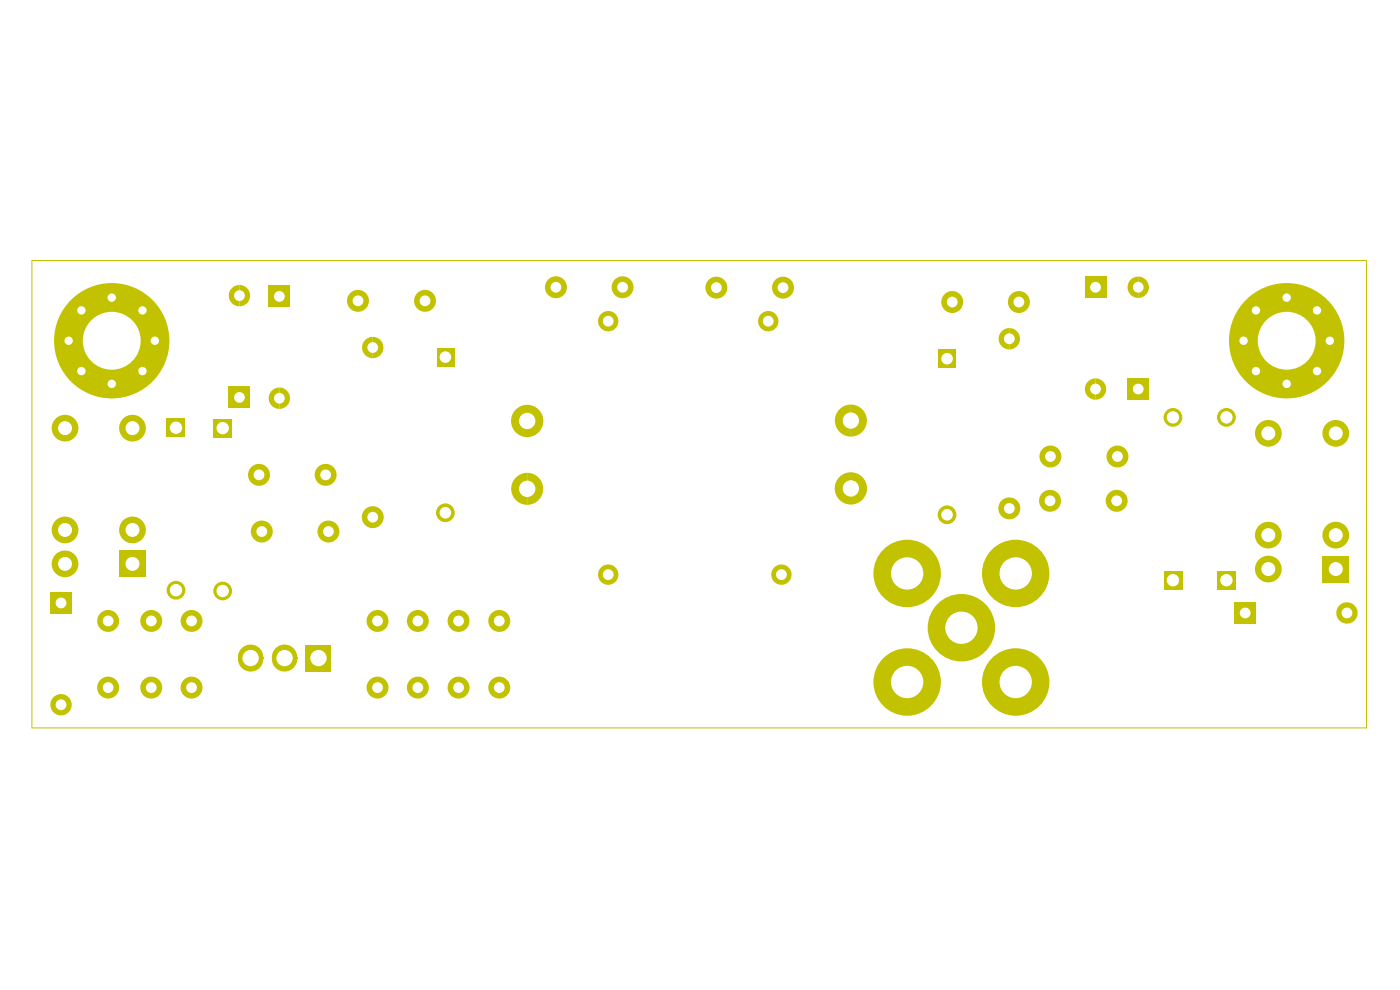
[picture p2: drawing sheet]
<svg xmlns="http://www.w3.org/2000/svg" width="297mm" height="210mm" viewBox="0 0 297 210" stroke-linecap="round" stroke-linejoin="round" font-family="sans-serif">
<path d="M180.5 103.6v.1" fill="none" stroke="#24179f" stroke-width="1.4"/>
<path d="M6.8 55.3h283.1v99.1h-283.1z" fill="none" stroke="#c2c200" stroke-width=".21"/>
<g fill="#c2c200">
<path d="M280.6 117.9h5.7v5.6h-5.7z"/>
<path d="M261.9 127.8h4.5v4.5h-4.5z"/>
<path d="M284.1 128.4a2.27 2.27 0 0 1 2.5-.5 2.27 2.27 0 0 1 1.4 2.1h-4.5l.1-.6z"/>
<path d="M283.5 130h4.5a2.27 2.27 0 0 1-2.3 2.3 2.27 2.27 0 0 1-2.2-2.3z"/>
<path d="M246.9 121.1h4v4h-4z"/>
<path d="M258.2 121.1h4v4h-4z"/>
<path d="M212.5 70.3l1-.6 .6-.1v4.5a2.27 2.27 0 0 1-2.1-1.4 2.27 2.27 0 0 1 .5-2.4z"/>
<path d="M214.1 69.6a2.27 2.27 0 0 1 2.3 2.3 2.27 2.27 0 0 1-2.3 2.2z"/>
<path d="M199 74.1h3.9v3.9h-3.9z"/>
<path d="M239.3 80.2h4.5v4.6h-4.5z"/>
<path d="M239.9 59.3l1-.6h.6v4.5a2.27 2.27 0 0 1-2.1-1.4 2.27 2.27 0 0 1 .5-2.5z"/>
<path d="M241.5 58.7a2.27 2.27 0 0 1 2.2 2.2 2.27 2.27 0 0 1-2.2 2.3z"/>
<path d="M232.4 80.3a2.27 2.27 0 0 1 2.3 2.2 2.27 2.27 0 0 1-2.3 2.3z"/>
<path d="M230.8 80.9l1-.6h.6v4.5a2.27 2.27 0 0 1-2.1-1.4 2.27 2.27 0 0 1 .5-2.5z"/>
<path d="M230.2 58.6h4.5v4.6h-4.5z"/>
<path d="M178.1 86.8a3.4 3.4 0 0 1 2.4-1v6.8a3.4 3.4 0 0 1-3.1-2.1 3.4 3.4 0 0 1 .7-3.7z"/>
<path d="M180.5 85.8a3.4 3.4 0 0 1 3.4 3.4 3.4 3.4 0 0 1-3.4 3.4z"/>
<path d="M64.9 136.8h5.4v5.7h-5.4z"/>
<path d="M57.7 139.8h5.4a2.7 2.7 0 0 1-2.7 2.7 2.7 2.7 0 0 1-2.7-2.7z"/>
<path d="M58.3 137.7a2.7 2.7 0 0 1 3-.8 2.7 2.7 0 0 1 1.8 2.5h-5.4v-.6z"/>
<circle cx="204" cy="133.2" r="7.2"/>
<circle cx="215.5" cy="144.7" r="7.2"/>
<circle cx="215.5" cy="121.6" r="7.2"/>
<circle cx="200.9" cy="109.2" r="1.99"/>
<circle cx="269.1" cy="113.5" r="2.84"/>
<circle cx="269.1" cy="120.7" r="2.84"/>
<circle cx="283.4" cy="91.9" r="2.84"/>
<circle cx="269.1" cy="91.9" r="2.84"/>
<circle cx="283.4" cy="113.5" r="2.84"/>
<circle cx="273" cy="81.4" r="1.31"/>
<circle cx="260.2" cy="88.5" r="1.99"/>
<circle cx="279.4" cy="65.8" r="1.31"/>
<circle cx="273" cy="63.1" r="1.31"/>
<circle cx="266.4" cy="65.8" r="1.31"/>
<circle cx="263.8" cy="72.3" r="1.31"/>
<circle cx="266.4" cy="78.7" r="1.31"/>
<circle cx="279.4" cy="78.7" r="1.31"/>
<circle cx="282.1" cy="72.3" r="1.31"/>
<circle cx="273" cy="72.3" r="12.2"/>
<circle cx="202" cy="64.1" r="2.33"/>
<circle cx="216.2" cy="64.1" r="2.33"/>
<circle cx="248.8" cy="88.5" r="1.99"/>
<circle cx="236.9" cy="106.2" r="2.33"/>
<circle cx="222.8" cy="106.2" r="2.33"/>
<circle cx="214.1" cy="107.8" r="2.33"/>
<circle cx="222.8" cy="96.8" r="2.33"/>
<circle cx="237.1" cy="96.8" r="2.33"/>
<circle cx="192.4" cy="121.6" r="7.2"/>
<circle cx="192.4" cy="144.7" r="7.2"/>
<circle cx="180.5" cy="103.6" r="3.4"/>
<circle cx="165.8" cy="121.9" r="2.16"/>
</g>
<path d="M57.7 139.6h5.4" fill="none" stroke="#c2c200" stroke-width=".34"/>
<g fill="#c2c200">
<path d="M50.5 139.8h5.4a2.7 2.7 0 0 1-2.7 2.7 2.7 2.7 0 0 1-2.7-2.7z"/>
<path d="M51.5 137.3a2.7 2.7 0 0 1 2.8-.3 2.7 2.7 0 0 1 1.6 2.4h-5.4a2.69 2.69 0 0 1 1-2.1z"/>
<circle cx="69.7" cy="112.8" r="2.33"/>
<circle cx="80.1" cy="131.7" r="2.33"/>
<circle cx="80.1" cy="145.9" r="2.33"/>
<circle cx="79.1" cy="109.7" r="2.33"/>
<circle cx="94.5" cy="108.8" r="1.99"/>
<circle cx="69.1" cy="100.7" r="2.33"/>
</g>
<path d="M50.5 139.6h5.4" fill="none" stroke="#c2c200" stroke-width=".34"/>
<g fill="#c2c200">
<path d="M25.3 116.7h5.7v5.7h-5.7z"/>
<path d="M77.5 72.1l1-.6h.6v4.5a2.27 2.27 0 0 1-2.1-1.4 2.27 2.27 0 0 1 .5-2.5z"/>
<path d="M79.1 71.5a2.27 2.27 0 0 1 2.2 2.2 2.27 2.27 0 0 1-2.2 2.3z"/>
<path d="M92.6 73.8h3.8v3.9h-3.8z"/>
<path d="M111.8 100.3a3.4 3.4 0 0 1 3.4 3.4 3.4 3.4 0 0 1-3.4 3.4z"/>
<path d="M109.4 101.3a3.4 3.4 0 0 1 2.4-1v6.8a3.4 3.4 0 0 1-3.1-2.1 3.4 3.4 0 0 1 .7-3.7z"/>
<path d="M10.7 125.6h4.5v4.6h-4.5z"/>
<path d="M13 147.2a2.27 2.27 0 0 1 2.2 2.3 2.27 2.27 0 0 1-2.2 2.3z"/>
<path d="M11.3 147.9l1-.6 .7-.1v4.6a2.27 2.27 0 0 1-2.1-1.4 2.27 2.27 0 0 1 .4-2.5z"/>
<path d="M35.3 88.7h4v4h-4z"/>
<path d="M48.5 82h4.5v4.6h-4.5z"/>
<path d="M49.2 61.1l1-.6 .6-.1v4.6a2.27 2.27 0 0 1-2.1-1.4 2.27 2.27 0 0 1 .5-2.5z"/>
<path d="M50.8 60.4a2.27 2.27 0 0 1 2.3 2.3 2.27 2.27 0 0 1-2.3 2.3z"/>
<path d="M59.3 82.2a2.27 2.27 0 0 1 2.2 2.3 2.27 2.27 0 0 1-2.2 2.2z"/>
<path d="M57.7 82.9l1-.6 .6-.1v4.5a2.27 2.27 0 0 1-2.1-1.4 2.27 2.27 0 0 1 .5-2.4z"/>
<path d="M57 60.6h4.5v4.6h-4.5z"/>
<path d="M45.3 88.9h3.9v4h-3.9z"/>
<circle cx="55.5" cy="112.8" r="2.33"/>
<circle cx="40.6" cy="131.7" r="2.33"/>
<circle cx="90.2" cy="63.8" r="2.33"/>
<circle cx="75.9" cy="63.8" r="2.33"/>
<circle cx="117.9" cy="60.9" r="2.33"/>
<circle cx="132.1" cy="60.9" r="2.33"/>
<circle cx="111.8" cy="89.3" r="3.4"/>
<circle cx="129" cy="68.1" r="2.16"/>
<circle cx="88.6" cy="145.9" r="2.33"/>
<circle cx="88.6" cy="131.7" r="2.33"/>
<circle cx="97.3" cy="131.7" r="2.33"/>
<circle cx="97.3" cy="145.9" r="2.33"/>
<circle cx="105.9" cy="145.9" r="2.33"/>
<circle cx="105.9" cy="131.7" r="2.33"/>
<circle cx="163" cy="68.1" r="2.16"/>
<circle cx="129" cy="121.9" r="2.16"/>
<circle cx="166.1" cy="61" r="2.33"/>
<circle cx="152" cy="61" r="2.33"/>
<circle cx="32.1" cy="145.9" r="2.33"/>
<circle cx="22.9" cy="145.9" r="2.33"/>
<circle cx="22.9" cy="131.7" r="2.33"/>
<circle cx="13.8" cy="90.8" r="2.84"/>
<circle cx="28.1" cy="112.4" r="2.84"/>
<circle cx="13.8" cy="112.4" r="2.84"/>
<circle cx="13.8" cy="119.6" r="2.84"/>
<circle cx="28.1" cy="90.8" r="2.84"/>
<circle cx="30.2" cy="78.7" r="1.31"/>
<circle cx="23.7" cy="81.4" r="1.31"/>
<circle cx="17.3" cy="78.7" r="1.31"/>
<circle cx="23.7" cy="72.3" r="12.2"/>
<circle cx="14.6" cy="72.3" r="1.31"/>
<circle cx="17.3" cy="65.8" r="1.31"/>
<circle cx="23.7" cy="63.1" r="1.31"/>
<circle cx="30.2" cy="65.8" r="1.31"/>
<circle cx="32.8" cy="72.3" r="1.31"/>
<circle cx="54.9" cy="100.7" r="2.33"/>
<circle cx="40.6" cy="145.9" r="2.33"/>
<circle cx="32.1" cy="131.7" r="2.33"/>
<circle cx="37.3" cy="125.2" r="1.99"/>
<circle cx="47.2" cy="125.4" r="1.99"/>
</g>
<g fill="#fff">
<circle cx="204" cy="133.2" r="3.4"/>
<circle cx="215.5" cy="144.7" r="3.4"/>
<circle cx="215.5" cy="121.6" r="3.4"/>
<circle cx="200.9" cy="109.2" r="1.23"/>
<circle cx="283.4" cy="120.7" r="1.48"/>
<circle cx="269.1" cy="113.5" r="1.48"/>
<circle cx="269.1" cy="120.7" r="1.48"/>
<circle cx="264.2" cy="130" r="1.14"/>
<circle cx="285.7" cy="130" r="1.14"/>
<circle cx="248.8" cy="123.1" r="1.31"/>
<circle cx="260.2" cy="123.1" r="1.31"/>
<circle cx="283.4" cy="91.9" r="1.48"/>
<circle cx="269.1" cy="91.9" r="1.48"/>
<circle cx="283.4" cy="113.5" r="1.48"/>
<circle cx="273" cy="81.4" r=".89"/>
<circle cx="260.2" cy="88.5" r="1.31"/>
<circle cx="279.4" cy="65.8" r=".89"/>
<circle cx="273" cy="63.1" r=".89"/>
<circle cx="266.4" cy="65.8" r=".89"/>
<circle cx="263.8" cy="72.3" r=".89"/>
<circle cx="266.4" cy="78.7" r=".89"/>
<circle cx="279.4" cy="78.7" r=".89"/>
<circle cx="282.1" cy="72.3" r=".89"/>
<circle cx="273" cy="72.3" r="6.1"/>
<circle cx="202" cy="64.1" r="1.14"/>
<circle cx="216.2" cy="64.1" r="1.14"/>
<circle cx="214.1" cy="71.9" r="1.14"/>
<circle cx="200.9" cy="76.1" r="1.23"/>
<circle cx="241.5" cy="82.5" r="1.14"/>
<circle cx="241.5" cy="60.9" r="1.14"/>
<circle cx="232.4" cy="82.5" r="1.14"/>
<circle cx="232.4" cy="60.9" r="1.14"/>
<circle cx="248.8" cy="88.5" r="1.31"/>
<circle cx="236.9" cy="106.2" r="1.14"/>
<circle cx="222.8" cy="106.2" r="1.14"/>
<circle cx="214.1" cy="107.8" r="1.14"/>
<circle cx="222.8" cy="96.8" r="1.14"/>
<circle cx="237.1" cy="96.8" r="1.14"/>
<circle cx="192.4" cy="121.6" r="3.4"/>
<circle cx="192.4" cy="144.7" r="3.4"/>
<circle cx="180.5" cy="103.6" r="1.74"/>
<circle cx="180.5" cy="89.2" r="1.74"/>
<circle cx="165.8" cy="121.9" r="1.14"/>
<circle cx="67.6" cy="139.6" r="1.74"/>
<circle cx="60.4" cy="139.6" r="1.74"/>
<circle cx="69.7" cy="112.8" r="1.14"/>
<circle cx="80.1" cy="131.7" r="1.14"/>
<circle cx="80.1" cy="145.9" r="1.14"/>
<circle cx="79.1" cy="109.7" r="1.14"/>
<circle cx="94.5" cy="108.8" r="1.23"/>
<circle cx="69.1" cy="100.7" r="1.14"/>
<circle cx="53.2" cy="139.6" r="1.74"/>
<circle cx="28.1" cy="119.6" r="1.48"/>
<circle cx="55.5" cy="112.8" r="1.14"/>
<circle cx="40.6" cy="131.7" r="1.14"/>
<circle cx="90.2" cy="63.8" r="1.14"/>
<circle cx="75.9" cy="63.8" r="1.14"/>
<circle cx="117.9" cy="60.9" r="1.14"/>
<circle cx="132.1" cy="60.9" r="1.14"/>
<circle cx="79.1" cy="73.7" r="1.14"/>
<circle cx="111.8" cy="89.3" r="1.74"/>
<circle cx="94.5" cy="75.8" r="1.23"/>
<circle cx="129" cy="68.1" r="1.14"/>
<circle cx="88.6" cy="145.9" r="1.14"/>
<circle cx="88.6" cy="131.7" r="1.14"/>
<circle cx="97.3" cy="131.7" r="1.14"/>
<circle cx="97.3" cy="145.9" r="1.14"/>
<circle cx="105.9" cy="145.9" r="1.14"/>
<circle cx="105.9" cy="131.7" r="1.14"/>
<circle cx="111.8" cy="103.7" r="1.74"/>
<circle cx="163" cy="68.1" r="1.14"/>
<circle cx="129" cy="121.9" r="1.14"/>
<circle cx="166.1" cy="61" r="1.14"/>
<circle cx="152" cy="61" r="1.14"/>
<circle cx="13" cy="127.9" r="1.14"/>
<circle cx="13" cy="149.5" r="1.14"/>
<circle cx="32.1" cy="145.9" r="1.14"/>
<circle cx="22.9" cy="145.9" r="1.14"/>
<circle cx="22.9" cy="131.7" r="1.14"/>
<circle cx="13.8" cy="90.8" r="1.48"/>
<circle cx="28.1" cy="112.4" r="1.48"/>
<circle cx="13.8" cy="112.4" r="1.48"/>
<circle cx="13.8" cy="119.6" r="1.48"/>
<circle cx="28.1" cy="90.8" r="1.48"/>
<circle cx="30.2" cy="78.7" r=".89"/>
<circle cx="23.7" cy="81.4" r=".89"/>
<circle cx="17.3" cy="78.7" r=".89"/>
<circle cx="37.3" cy="90.7" r="1.31"/>
<circle cx="23.7" cy="72.3" r="6.1"/>
<circle cx="14.6" cy="72.3" r=".89"/>
<circle cx="17.3" cy="65.8" r=".89"/>
<circle cx="23.7" cy="63.1" r=".89"/>
<circle cx="30.2" cy="65.8" r=".89"/>
<circle cx="32.8" cy="72.3" r=".89"/>
<circle cx="50.8" cy="84.3" r="1.14"/>
<circle cx="50.8" cy="62.7" r="1.14"/>
<circle cx="59.3" cy="84.5" r="1.14"/>
<circle cx="59.3" cy="62.9" r="1.14"/>
<circle cx="47.2" cy="90.8" r="1.31"/>
<circle cx="54.9" cy="100.7" r="1.14"/>
<circle cx="40.6" cy="145.9" r="1.14"/>
<circle cx="32.1" cy="131.7" r="1.14"/>
<circle cx="37.3" cy="125.2" r="1.31"/>
<circle cx="47.2" cy="125.4" r="1.31"/>
</g>
</svg>
